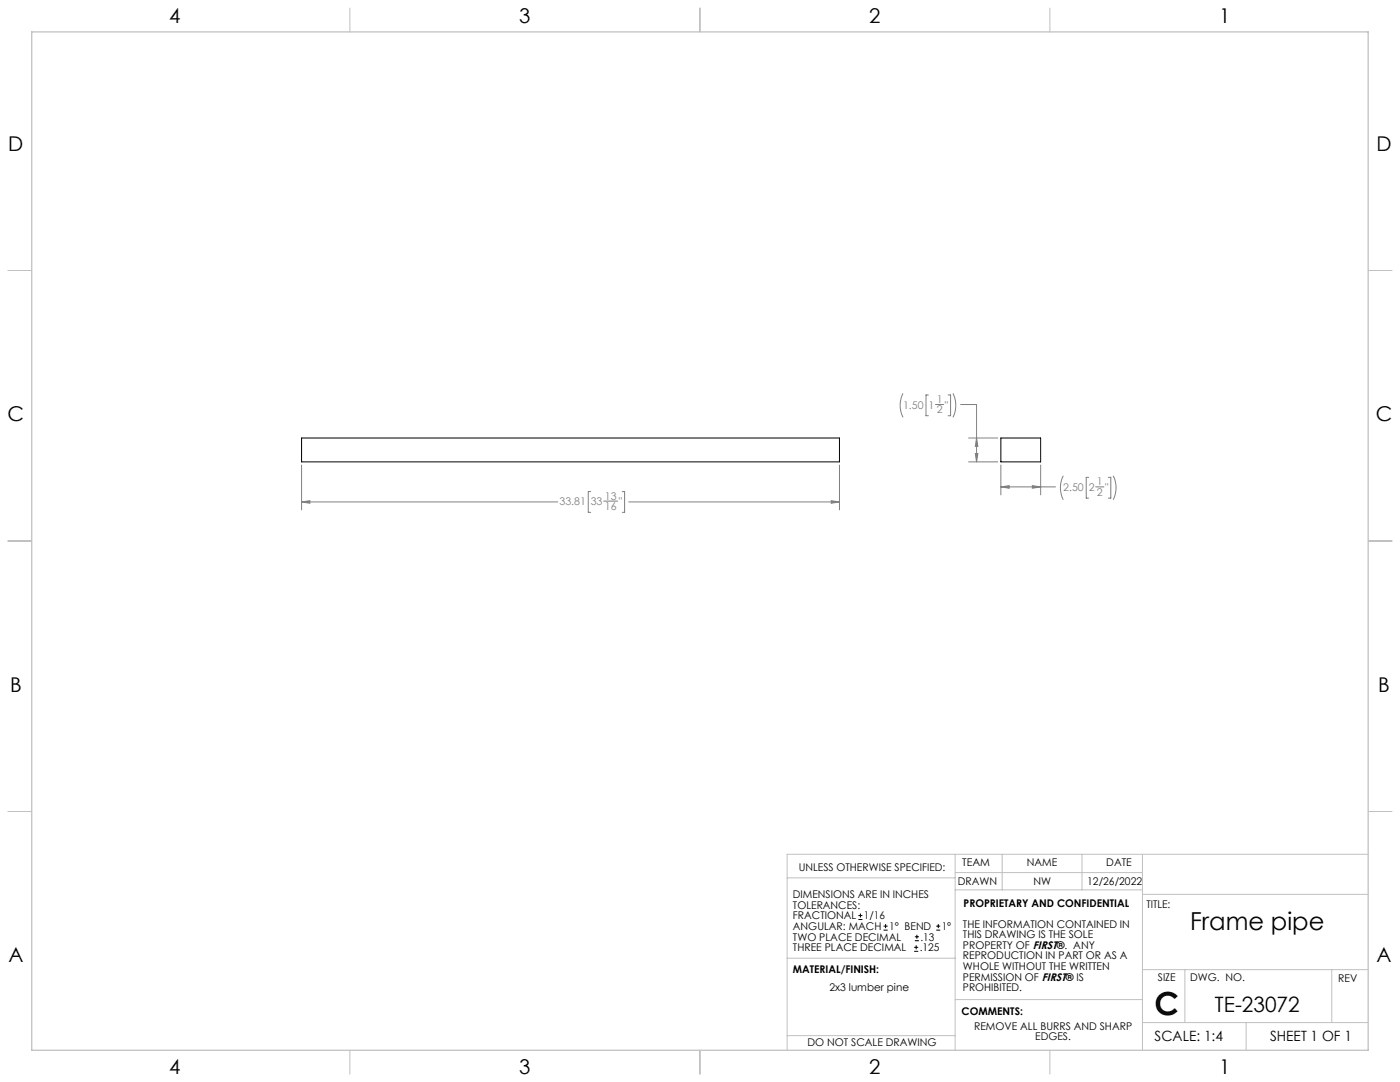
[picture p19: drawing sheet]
<svg xmlns="http://www.w3.org/2000/svg" width="559mm" height="432mm" viewBox="0 0 559 432" stroke-linecap="round" stroke-linejoin="round" font-family="sans-serif">
<defs><g id="words">
<text font-size="12.7" x="460.9" y="405.2">C</text>
<text font-size="9.9" x="475" y="371.2">Frame pipe</text>
<text font-size="8.5" x="484.9" y="404">TE-23072</text>
<g font-size="8.1">
<text x="67.6" y="9.3">4</text>
<text x="207.3" y="9.3">3</text>
<text x="347" y="9.3">2</text>
<text x="486.7" y="9.3">1</text>
<text x="3.3" y="60.1">D</text>
<text x="549.4" y="60.1">D</text>
<text x="3" y="168">C</text>
<text x="549.1" y="168">C</text>
<text x="4" y="276">B</text>
<text x="550.1" y="276">B</text>
<text x="3.3" y="383.9">A</text>
<text x="549.4" y="383.9">A</text>
<text x="67.6" y="428.4">4</text>
<text x="207.3" y="428.4">3</text>
<text x="347" y="428.4">2</text>
<text x="486.7" y="428.4">1</text>
</g>
<g font-size="5.6">
<text x="460.9" y="415.2">SCALE: 1:4</text>
<text x="507" y="415.2">SHEET 1 OF 1</text>
</g>
<g font-size="4.2" fill="#808080">
<text x="373.9" y="160.8">1</text>
<text x="360.4" y="163.1">1.50</text>
<text x="370.6" y="163.1">1</text>
<text x="373.9" y="165">2</text>
<text x="377.1" y="163.1">&quot;</text>
<text x="424.4" y="196">2.50</text>
<text x="434.6" y="196">2</text>
<text x="437.8" y="193.7">1</text>
<text x="437.8" y="197.9">2</text>
<text x="441.1" y="196">&quot;</text>
<text x="223.3" y="201.7">33.81</text>
<text x="235.8" y="201.7">33</text>
<text x="241.4" y="199.3">13</text>
<text x="241.4" y="203.5">16</text>
<text x="247.1" y="201.7">&quot;</text>
</g>
<g font-size="4.2">
<text x="318.8" y="347.7">UNLESS OTHERWISE SPECIFIED:</text>
<text x="384.1" y="345.5">TEAM</text>
<text x="409.9" y="345.7">NAME</text>
<text x="441.6" y="345.7">DATE</text>
<text x="382.3" y="353.3">DRAWN</text>
<text x="412.5" y="353.3">NW</text>
<text x="434" y="353.3">12/26/2022</text>
<text x="316.5" y="358.5">DIMENSIONS ARE IN INCHES</text>
<text x="316.5" y="362.7">TOLERANCES:</text>
<text x="384.6" y="361.9">PROPRIETARY AND CONFIDENTIAL</text>
<text x="457.6" y="362.3">TITLE:</text>
<text x="316.5" y="371.2">ANGULAR: MACH</text>
<text x="316.5" y="366.9">FRACTIONAL</text>
<text x="344.8" y="366.9">1/16</text>
<text x="354.9" y="371.2">1° BEND</text>
<text x="375.9" y="371.2">1°</text>
<text x="384.4" y="370.2">THE INFORMATION CONTAINED IN</text>
<text x="316.5" y="375.4">TWO PLACE DECIMAL</text>
<text x="367.4" y="375.4">.13</text>
<text x="384.4" y="374.4">THIS DRAWING IS THE SOLE</text>
<text x="316.5" y="379.6">THREE PLACE DECIMAL</text>
<text x="367.1" y="379.6">.125</text>
<text x="384.4" y="378.6">PROPERTY OF FIRST®. ANY</text>
<text x="384.4" y="382.9">REPRODUCTION IN PART OR AS A</text>
<text x="316.5" y="388.4">MATERIAL/FINISH:</text>
<text x="384.4" y="387.1">WHOLE WITHOUT THE WRITTEN</text>
<text x="331.1" y="395.6">2x3 lumber pine</text>
<text x="384.4" y="391.3">PERMISSION OF FIRST® IS</text>
<text x="384.4" y="395.6">PROHIBITED.</text>
<text x="462.2" y="391.3">SIZE</text>
<text x="475.1" y="391.3">DWG. NO.</text>
<text x="534.1" y="391.8">REV</text>
<text x="383.8" y="405.1">COMMENTS:</text>
<text x="388.8" y="410.9">REMOVE ALL BURRS AND SHARP</text>
<text x="322.3" y="417.6">DO NOT SCALE DRAWING</text>
<text x="413.2" y="415.2">EDGES.</text>
</g>
</g></defs>
<g fill="none" stroke="#c0c0c0" stroke-width=".4">
<path d="M139.7 3.2v9.5M279.4 3.2v9.5M419.1 3.2v9.5M3.1 107.9h9.6M546.1 107.9h9.5M3.1 215.9h9.6M546.1 215.9h9.5M3.1 323.8h9.6M546.1 323.8h9.5M314.2 350.3h67M381.2 340.9v78.2M381.2 355.1h74.8"/>
<path d="M381.2 348.2h74.8M400 340.9v14.2M431.9 340.9v14.2M456 340.9v78.2M456 356.9h90.1M546.1 340.9h-231.9v78.2M314.2 382.4h67.2M381.2 398.9h74.8M456 387h90.1M472.9 387v21.1M531.6 387v21.1M139.7 419.1v9.6"/>
<path d="M279.4 419.1v9.6M314.2 413.3h67M419.1 419.1v9.6M456 408.1h90.1M497.4 408.1v11"/>
</g>
<path d="M12.7 12.7h533.4v406.4h-533.4z" fill="none" stroke="#c0c0c0" stroke-width=".5"/>
<path d="M120.4 174.8h214.7v9.5h-214.7zM399.5 174.8h15.9v9.5h-15.9z" fill="none" stroke="#000" stroke-width=".4"/>
<g fill="none" stroke="#808080" stroke-width=".4">
<path d="M360.4 157a10.7 10.7 0 0 0 0 9.5M370.6 157.6h-1v8.3h1M378.4 157.6h1v8.3h-1M380.4 157a10.7 10.7 0 0 1 0 9.5M373.4 161.4h3.3M383.4 161.4h6.4v22.9M386.6 174.8h11.6M389.8 174.8l.5 3.3h-1zM120.4 185.6v17.9M235.8 196.2h-1v8.3h1M240.9 200h5.7M248.4 196.2h.9v8.3h-.9"/>
<path d="M331.8 199.8l3.3 .5-3.3 .5zM335.1 185.6v17.9M386.6 184.3h11.6M389.3 181h1l-.5 3.3zM399.5 194.3l3.3-.5v1zM399.5 194.3h21.8M399.5 185.6v11.9M412 193.8l3.4 .5-3.4 .5zM415.4 185.6v11.9M424.4 189.9a10.7 10.7 0 0 0 0 9.6M434.5 190.5h-.9v8.3h.9M437.3 194.3h3.3"/>
<path d="M442.4 190.5h1v8.3h-1M444.3 189.9a10.7 10.7 0 0 1 0 9.6M120.4 200.3l3.3-.5v1zM120.4 200.3h102.2M250.9 200.3h84.2"/>
</g>
<path d="M389.8 174.8l.5 3.3h-1zM389.3 181h1l-.5 3.3zM399.5 194.3l3.3-.5v1zM412 193.8l3.4 .5-3.4 .5zM331.8 199.8l3.3 .5-3.3 .5zM120.4 200.3l3.3-.5v1z" fill="#808080"/>
<g fill="none" stroke="#000" stroke-width=".4">
<path d="M342.6 367h1.6M342.6 365.4h1.6M343.4 364.6v1.5M352.7 371.2h1.6M352.7 369.6h1.6M353.5 368.8v1.6M364.9 379.7h1.6M364.9 378.1h1.6M365.2 375.4h1.6M365.2 373.8h1.6M365.7 377.3v1.5M366 373v1.6"/>
<path d="M373.7 371.2h1.6M373.7 369.6h1.6M374.5 368.8v1.6"/>
</g>
<use href="#words"/>
</svg>
